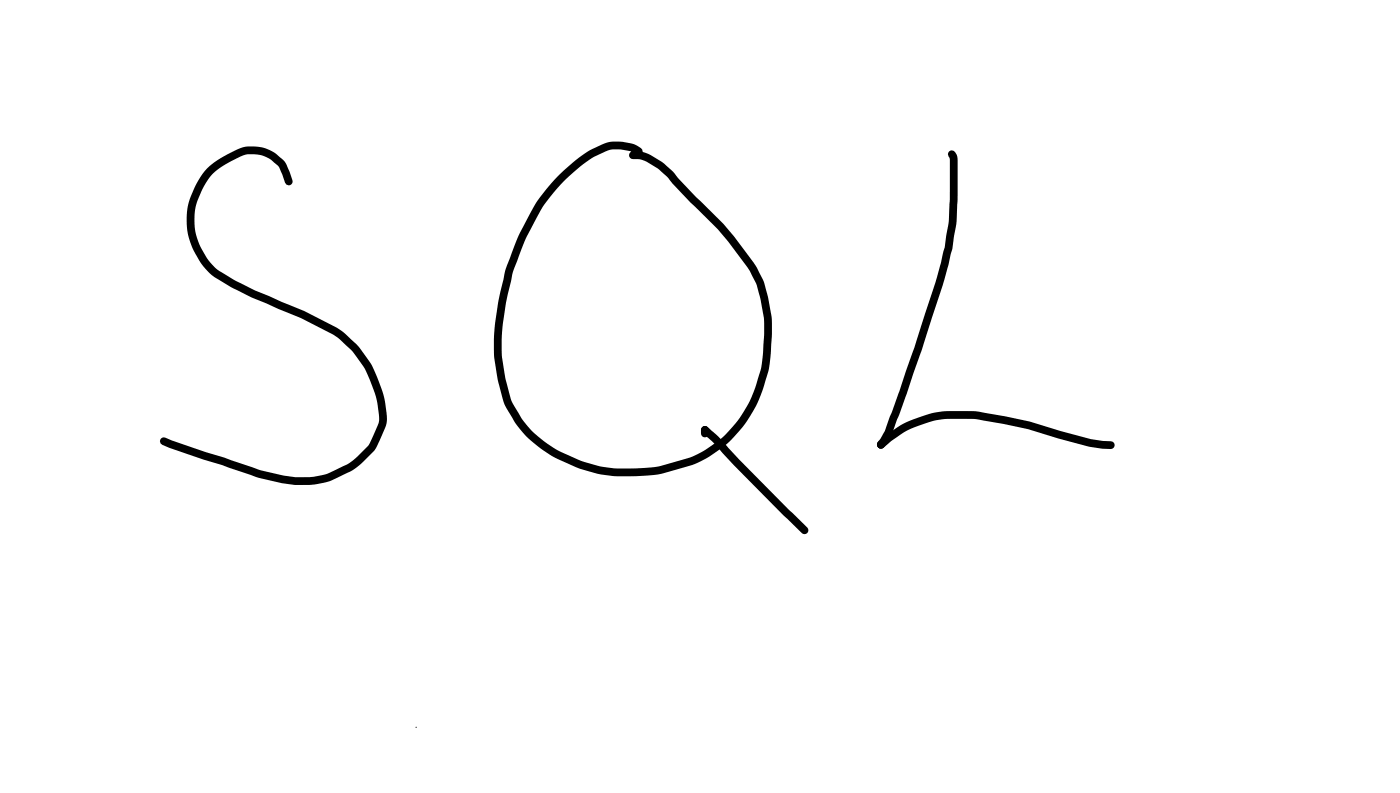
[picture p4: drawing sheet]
<svg xmlns="http://www.w3.org/2000/svg" width="337mm" height="190mm" viewBox="0 0 337 190" stroke-linecap="round" stroke-linejoin="round" font-family="sans-serif">
<g fill="#000">
<path d="M134 42.5a31.4 31.4 0 0 1 11.2-8 10.9 10.9 0 0 1 8.9 1.1 .93 .93 0 0 1 .2 1.3 .93 .93 0 0 1-1.3 .2l-.7-.4a9 9 0 0 0-7.2-.1 33.5 33.5 0 0 0-11.8 9.4 33.2 33.2 0 0 0-5.6 8.9 73.6 73.6 0 0 0-4.6 11.5 68.4 68.4 0 0 0-2.4 19.2l.1 .9a46.9 46.9 0 0 0 2.5 10.5 25.4 25.4 0 0 0 13.5 12.4 32.4 32.4 0 0 0 7.3 2.6 43.6 43.6 0 0 0 14.3 0l1.1-.3a40.8 40.8 0 0 0 9.1-3.1 28.1 28.1 0 0 0 13.6-17.7 36.3 36.3 0 0 0 1.5-10.9 35.1 35.1 0 0 0-2.3-12.7l-1.3-2.4a81.6 81.6 0 0 0-14.1-16.2l-4.3-4.6-1.2-1.5-2.4-2.2-2.6-1.5-1.2-.5-2.5-.3a.93 .93 0 0 1-.6-1 .93 .93 0 0 1 .9-.7h1.8l1 .2a18 18 0 0 1 6.5 4.3l1.6 1.9 5.4 5.6a81.4 81.4 0 0 1 13.6 15.9 21.3 21.3 0 0 1 2.9 8.7 26.1 26.1 0 0 1 .5 9.8 33.1 33.1 0 0 1-10 23.3 27.7 27.7 0 0 1-13.2 6.8 27.9 27.9 0 0 1-10.7 1.5 30.4 30.4 0 0 1-13.3-2.3 32 32 0 0 1-7-3.5 25.8 25.8 0 0 1-10.3-12.4 42.2 42.2 0 0 1-1.3-22.6l1.3-5.8a25.9 25.9 0 0 1 2.1-7 71.9 71.9 0 0 1 6.7-13.3zM228.1 36.4a1.15 1.15 0 0 1 1.9 .8l.2 1.2v7.2l-.2 7.7-1 6.3-.5 1.6a99.7 99.7 0 0 1-4.3 14.7l-2.6 8.2-7.1 20-1.2 2.2-.8 1 .2-.7a.94 .94 0 0 1-.4 1 .94 .94 0 0 1-1.1 0l-.4-.5a2.29 2.29 0 0 1 1-1.9l.9-1.7 3.5-9.6 3.6-10.4 2.6-8.2a128 128 0 0 0 4.7-15.7l1-6.8 .2-4.8v-9.6l-.4-1.3zM49.7 40.5a24.8 24.8 0 0 1 9.5-5.3 9.8 9.8 0 0 1 9.7 4.4l1.4 3.7a.93 .93 0 0 1-.9 1.2l-.5-.1-.4-.5-1.5-3.8-1.3-1.2a7.6 7.6 0 0 0-8.5-1l-1.7 .9a13.7 13.7 0 0 0-7.7 8.6 15.1 15.1 0 0 0 2.2 14.9l.6 .8a8.7 8.7 0 0 0 2.9 2.4l3.1 1.9 4.7 2.4 6.4 2.7a80.1 80.1 0 0 1 13.8 6.5 28.2 28.2 0 0 1 10.9 16.9l.2 1.1a10.8 10.8 0 0 1 .1 5.4l-1.4 3.4a8.6 8.6 0 0 1-2.9 4.1 14.3 14.3 0 0 1-5.1 3.8 18.3 18.3 0 0 1-8.9 2.8 37.1 37.1 0 0 1-14.3-2.5l-6.7-2.3a85.8 85.8 0 0 1-14.4-4.8 .94 .94 0 0 1-.5-1.3 .94 .94 0 0 1 1.2-.5l9.8 3.5 4.4 1.3 6.8 2.4a34 34 0 0 0 14.7 2.2l3.3-.7 3.8-1.8a14.6 14.6 0 0 0 5.5-4.4l.9-1.2 2-4.4a4.4 4.4 0 0 0 .2-2.6 26.1 26.1 0 0 0-9.4-17.9l-1.3-.9a78.8 78.8 0 0 0-13.4-6.4l-6.5-2.8-4.8-2.3-3.2-2a17.2 17.2 0 0 1-5.1-23.3l1.3-2zM168.9 102.6a.93 .93 0 0 1 1.1-.1 .93 .93 0 0 1 .4 1v-.2v.8a.93 .93 0 0 1-1 1 .93 .93 0 0 1-.9-1 1.54 1.54 0 0 1 .4-1.5zM168.8 102.6l.7-.2h.3l1.2 1a23.3 23.3 0 0 1 4.1 4.2l14.7 15 4.3 4.1a.93 .93 0 0 1 0 1.3 .93 .93 0 0 1-1.4 .1l-4.3-4.2-14.7-15.1a28.7 28.7 0 0 0-4.7-4.7l.2 .1-.5-.3a.93 .93 0 0 1 .1-1.3zM211 106.3l.5-.4-.2 .2a26.6 26.6 0 0 1 13.2-6.9 44.6 44.6 0 0 1 11-.3l1.1 .3a104.8 104.8 0 0 1 18.4 4.3l7.2 2 2.9 .4 2 .1a.93 .93 0 0 1 .9 1 .93 .93 0 0 1-1 .9l-2.1-.1-3.1-.5-7.4-2a117.4 117.4 0 0 0-19.3-4.5l-2.7-.2a24.9 24.9 0 0 0-13 2.2 20.4 20.4 0 0 0-5 3l-2.4 1.9a.94 .94 0 0 1-1-.4 .94 .94 0 0 1 0-1z"/>
<circle cx="169.5" cy="103.3" r=".94"/>
<circle cx="211.8" cy="106.8" r=".94"/>
</g>
<path d="M100 174.5l.2 .2-.2 .2-.1-.2z" fill-rule="evenodd" fill="#000"/>
</svg>
